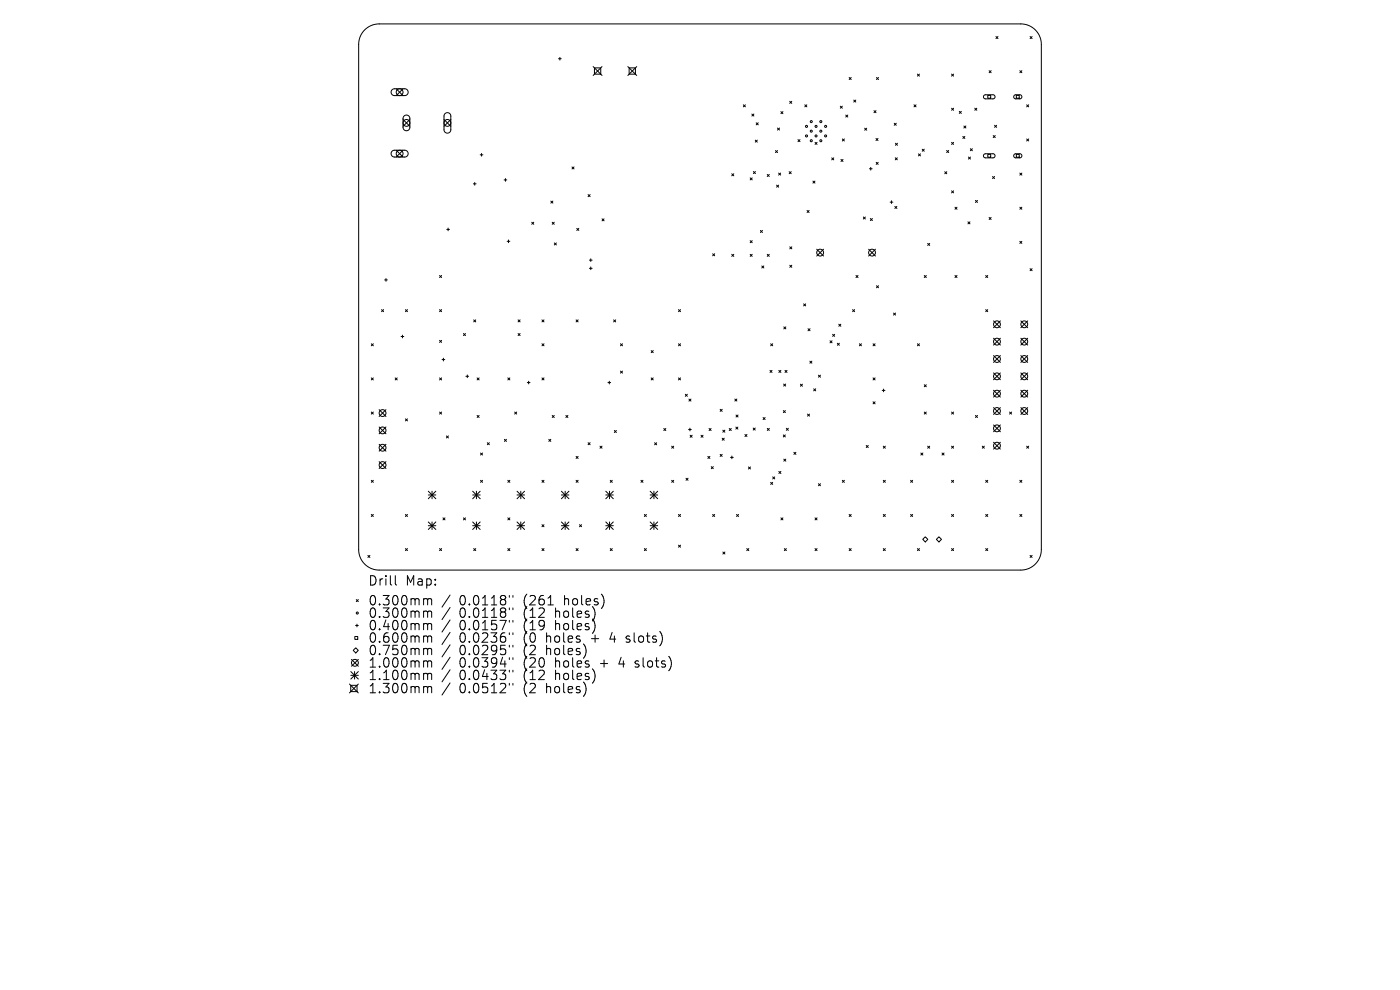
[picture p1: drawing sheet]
<svg xmlns="http://www.w3.org/2000/svg" width="297mm" height="210mm" viewBox="0 0 297 210" stroke-linecap="round" stroke-linejoin="round" font-family="sans-serif">
<defs><g id="words">
<g font-size="2.8">
<text x="78" y="124.5">Drill</text>
<text x="86" y="124.5">Map:</text>
<text x="78" y="128.7">0.300mm</text>
<text x="78" y="131.3">0.300mm</text>
<text x="97.5" y="128.7">0.0118&quot;</text>
<text x="97.5" y="131.3">0.0118&quot;</text>
<text x="111.2" y="128.7">(261</text>
<text x="111.2" y="131.3">(12</text>
<text x="118.1" y="131.3">holes)</text>
<text x="120" y="128.7">holes)</text>
<text x="78" y="134">0.400mm</text>
<text x="78" y="136.6">0.600mm</text>
<text x="97.5" y="134">0.0157&quot;</text>
<text x="97.5" y="136.6">0.0236&quot;</text>
<text x="111.2" y="134">(19</text>
<text x="111.2" y="136.6">(0</text>
<text x="116.1" y="136.6">holes</text>
<text x="118.1" y="134">holes)</text>
<text x="125.9" y="136.6">+</text>
<text x="130.1" y="136.6">4</text>
<text x="133.7" y="136.6">slots)</text>
<text x="78" y="139.3">0.750mm</text>
<text x="78" y="141.9">1.000mm</text>
<text x="97.5" y="139.3">0.0295&quot;</text>
<text x="97.5" y="141.9">0.0394&quot;</text>
<text x="111.2" y="139.3">(2</text>
<text x="111.2" y="141.9">(20</text>
<text x="116.1" y="139.3">holes)</text>
<text x="118.1" y="141.9">holes</text>
<text x="127.8" y="141.9">+</text>
<text x="132" y="141.9">4</text>
<text x="135.6" y="141.9">slots)</text>
<text x="78" y="144.6">1.100mm</text>
<text x="78" y="147.3">1.300mm</text>
<text x="97.5" y="144.6">0.0433&quot;</text>
<text x="97.5" y="147.3">0.0512&quot;</text>
<text x="111.2" y="144.6">(12</text>
<text x="111.2" y="147.3">(2</text>
<text x="116.1" y="147.3">holes)</text>
<text x="118.1" y="144.6">holes)</text>
</g>
</g></defs>
<g fill="none" stroke="#000" stroke-width=".21">
<path d="M77.4 6.3a4.3 4.3 0 0 1 3-1.2h136.2a4.3 4.3 0 0 1 4.3 4.3v107.2a4.3 4.3 0 0 1-4.3 4.3h-136.2a4.3 4.3 0 0 1-4.3-4.3v-107.2a4.3 4.3 0 0 1 1.3-3.1zM83.2 19l.4-.2h2.3a.72 .72 0 0 1 .7 .8 .72 .72 0 0 1-.7 .7h-2.2a.72 .72 0 0 1-.7-.5 .72 .72 0 0 1 .2-.8zM84.1 18.8l1.4 1.5M85.5 18.8l-1.4 1.5M118.5 12.5h.6M118.8 12.2v.5M125.8 14.1l1.9 1.9M126.1 14.4h1.3v1.3h-1.3zM127.7 14.1l-1.9 1.9M133.2 14.1l1.9 1.9M133.5 14.4h1.3v1.3h-1.3zM135.1 14.1l-1.9 1.9"/>
<path d="M180.1 16.4l.5 .5M180.6 16.4l-.5 .5M185.9 16.4l.5 .5M186.4 16.4l-.5 .5M194.6 15.7l.5 .5M195.1 15.7l-.5 .5M201.9 15.7l.4 .5M202.3 15.7l-.4 .5M209.8 15l.5 .4M210.3 15l-.5 .4M211.3 7.8l.4 .4M211.7 7.8l-.4 .4"/>
<path d="M216.4 15l.4 .4M216.8 15l-.4 .4M218.5 7.8l.5 .4M219 7.8l-.5 .4M83.2 32.1l.4-.2h2.3a.72 .72 0 0 1 .7 .7 .72 .72 0 0 1-.7 .7h-2.2a.72 .72 0 0 1-.7-.4 .72 .72 0 0 1 .2-.8zM84.1 31.9l1.4 1.4M85.5 31.9l-1.4 1.4M85.5 25.3l1.5 1.5M85.7 24.6a.72 .72 0 0 1 .8-.1 .72 .72 0 0 1 .5 .6v1.9a.72 .72 0 0 1-.8 .7 .72 .72 0 0 1-.7-.7v-1.9zM87 25.3l-1.5 1.5M94.2 25.3l1.4 1.5M94.4 24.1a.72 .72 0 0 1 .8-.1 .72 .72 0 0 1 .4 .6v2.9a.72 .72 0 0 1-.7 .7 .72 .72 0 0 1-.7-.7v-2.9z"/>
<path d="M95.6 25.3l-1.4 1.5M100.4 39h.6M100.7 38.7v.6M101.9 32.8h.5M102.2 32.6v.5M106.9 38.2h.6M107.2 37.9v.6M121.3 35.4l.5 .4M121.8 35.4l-.5 .4M155.2 36.9l.5 .4M155.7 36.9l-.5 .4M157.7 22.2l.4 .5"/>
<path d="M158.1 22.2l-.4 .5M159.1 37.7l.5 .5M159.5 24.2l.4 .4M159.6 37.7l-.5 .5M159.8 36.4l.5 .4M159.9 24.2l-.4 .4M160.2 29.7l.5 .5M160.3 36.4l-.5 .4M160.4 26l.5 .5M160.7 29.7l-.5 .5M160.9 26l-.5 .5M162.8 37l.4 .4"/>
<path d="M163.2 37l-.4 .4M164.5 31.9l.4 .5M164.8 39.3l.4 .4M164.9 27.2l.5 .4M164.9 31.9l-.4 .5M165.2 36.7l.4 .4M165.2 39.3l-.4 .4M165.4 27.2l-.5 .4M165.6 36.7l-.4 .4M165.7 23.7l.4 .4M166.1 23.7l-.4 .4M167.4 36.4l.5 .4"/>
<path d="M167.5 21.5l.5 .4M167.9 36.4l-.5 .4M168 21.5l-.5 .4M169.3 29.6l.4 .5M169.7 29.6l-.4 .5M170.7 22.2l.5 .5M171.2 22.2l-.5 .5M172.5 38.4l.4 .4M172.9 38.4l-.4 .4M172.9 30.2l.4 .4M173.3 30.2l-.4 .4M176.4 33.5l.5 .4"/>
<path d="M176.9 33.5l-.5 .4M178.3 22.5l.4 .5M178.4 33.8l.4 .5M178.7 22.5l-.4 .5M178.7 29.5l.4 .4M178.8 33.8l-.4 .5M179.1 29.5l-.4 .4M179.4 24.4l.5 .4M179.9 24.4l-.5 .4M181.1 21.2l.5 .5M181.6 21.2l-.5 .5M183.4 27.2l.5 .4"/>
<path d="M183.9 27.2l-.5 .4M184.4 35.8h.6M184.7 35.5v.6M185.4 23.5l.4 .4M185.8 29.4l.5 .4M185.8 23.5l-.4 .4M185.9 34.4l.4 .5M186.3 29.4l-.5 .4M186.3 34.4l-.4 .5M189.7 26.1l.4 .5M189.9 33.5l.5 .4M190 30.4l.4 .4"/>
<path d="M190.1 26.1l-.4 .5M190.4 33.5l-.5 .4M190.4 30.4l-.4 .4M193.9 22.2l.4 .5M194.3 22.2l-.4 .5M194.8 32.6l.5 .5M195.3 32.6l-.5 .5M195.6 31.6l.5 .5M196.1 31.6l-.5 .5M200.4 36.4l.5 .5M200.8 31.9l.5 .5M200.9 36.4l-.5 .5"/>
<path d="M201.3 31.9l-.5 .5M201.9 23l.4 .4M201.9 30.2l.4 .4M202.3 23l-.4 .4M202.3 30.2l-.4 .4M203.5 23.6l.4 .5M203.9 23.6l-.4 .5M204.3 28.9l.4 .5M204.5 26.7l.4 .5M204.7 28.9l-.4 .5M204.9 26.7l-.4 .5M205.5 33.3l.4 .4"/>
<path d="M205.9 31.5l.4 .5M205.9 33.3l-.4 .4M206.3 31.5l-.4 .5M206.8 23l.4 .4M207.2 23l-.4 .4M208.8 20.2l.2-.1h1.7l.3 .2 .1 .3-.4 .4h-1.7l-.4-.3zM208.8 32.7l.2-.1h1.7l.3 .2 .1 .3-.4 .4h-1.7l-.4-.3zM209.6 20.2h.6v.6h-.6zM209.6 32.7h.6v.7h-.6zM210.6 37.4l.4 .5M210.7 28.8l.4 .4M211 37.4l-.4 .5"/>
<path d="M211 26.6l.4 .4M211.1 28.8l-.4 .4M211.4 26.6l-.4 .4M215.2 20.2l1.3-.1 .2 .2 .1 .4-.3 .3h-1.1l-.3-.3zM215.2 32.7l1.3-.1 .2 .2 .1 .4-.4 .3h-1l-.3-.3zM215.6 20.2h.6v.6h-.6zM215.6 32.7h.6v.7h-.6zM216.4 36.7l.4 .5M216.8 36.7l-.4 .5M217.8 22.2l.4 .5M217.8 29.5l.4 .4M218.2 22.2l-.4 .5"/>
<path d="M218.2 29.5l-.4 .4M81.6 59.4h.6M81.9 59.1v.6M93.3 58.4l.4 .5M93.7 58.4l-.4 .5M94.8 48.7h.6M95.1 48.4v.6M107.6 51.2h.6M107.9 50.9v.6M112.8 47.1l.4 .5M113.2 47.1l-.4 .5M116.9 42.7l.4 .4"/>
<path d="M117.1 47.1l.5 .5M117.3 42.7l-.4 .4M117.6 47.1l-.5 .5M117.6 51.5l.4 .5M118 51.5l-.4 .5M122.4 48.4l.4 .5M122.8 48.4l-.4 .5M124.8 41.3l.4 .4M125 55.2h.6M125 56.9h.6M125.2 41.3l-.4 .4M125.3 54.9v.6"/>
<path d="M125.3 56.6v.6M127.7 46.4l.5 .5M128.2 46.4l-.5 .5M151.2 53.8l.4 .5M151.6 53.8l-.4 .5M155.2 54l.5 .4M155.7 54l-.5 .4M159.1 51.1l.5 .4M159.1 54l.5 .4M159.6 51.1l-.5 .4M159.6 54l-.5 .4M161.3 48.9l.5 .4"/>
<path d="M161.6 56.4l.4 .4M161.8 48.9l-.5 .4M162 56.4l-.4 .4M162.8 54l.4 .4M163.2 54l-.4 .4M167.5 52.4l.5 .4M167.5 56.3l.5 .4M168 52.4l-.5 .4M168 56.3l-.5 .4M171.2 44.6l.4 .5M171.6 44.6l-.4 .5M173.3 52.9l1.4 1.4"/>
<path d="M174.7 52.9l-1.4 1.4M181.6 58.4l.4 .5M182 58.4l-.4 .5M183.1 46l.5 .5M183.6 46l-.5 .5M184.3 52.9l1.4 1.4M184.6 46.4l.5 .4M185.1 46.4l-.5 .4M185.7 52.9l-1.4 1.4M188.8 42.9h.6M189.1 42.6v.6M189.8 43.8l.5 .4"/>
<path d="M190.3 43.8l-.5 .4M196.1 58.4l.4 .5M196.5 58.4l-.4 .5M196.8 51.6l.4 .5M197.2 51.6l-.4 .5M201.9 40.5l.4 .4M202.3 40.5l-.4 .4M202.6 44l.4 .4M202.6 58.4l.4 .5M203 44l-.4 .4M203 58.4l-.4 .5M205.3 47.1l.5 .4"/>
<path d="M205.8 47.1l-.5 .4M206.9 42.5l.5 .4M207.4 42.5l-.5 .4M209.1 58.4l.4 .5M209.5 58.4l-.4 .5M209.8 46.1l.5 .5M210.3 46.1l-.5 .5M216.4 44l.4 .4M216.4 51.2l.4 .4M216.8 51.2l-.4 .4M216.8 44l-.4 .4M218.5 57l.5 .4"/>
<path d="M219 57l-.5 .4M78.8 72.9l.4 .5M79.2 72.9l-.4 .5M80.9 65.7l.5 .4M81.4 65.7l-.5 .4M85.1 71.4h.6M85.4 71.1v.6M86 65.7l.4 .4M86.4 65.7l-.4 .4M93.3 65.7l.4 .4M93.3 72.2l.4 .4M93.7 65.7l-.4 .4"/>
<path d="M93.7 72.2l-.4 .4M93.8 76.3h.6M94.1 76v.6M98.3 70.8l.5 .4M98.8 70.8l-.5 .4M98.8 79.8h.6M99.1 79.5v.6M100.5 67.9l.4 .4M100.9 67.9l-.4 .4M109.9 67.9l.4 .4M109.9 70.8l.4 .4M110.3 70.8l-.4 .4"/>
<path d="M110.3 67.9l-.4 .4M115 72.9l.4 .5M115 67.9l.4 .4M115.4 72.9l-.4 .5M115.4 67.9l-.4 .4M122.2 67.9l.4 .4M122.6 67.9l-.4 .4M130.2 67.9l.4 .4M130.6 67.9l-.4 .4M131.6 72.9l.5 .5M131.6 78.7l.5 .5M132.1 72.9l-.5 .5"/>
<path d="M132.1 78.7l-.5 .5M138.1 74.4l.5 .4M138.6 74.4l-.5 .4M143.9 65.7l.5 .4M143.9 72.9l.5 .5M144.4 65.7l-.5 .4M144.4 72.9l-.5 .5M163.3 78.6l.5 .4M163.5 72.9l.4 .5M163.8 78.6l-.5 .4M163.9 72.9l-.4 .5M165.2 78.6l.5 .4"/>
<path d="M165.7 78.6l-.5 .4M166.3 69.3l.4 .5M166.5 78.6l.5 .4M166.7 69.3l-.4 .5M167 78.6l-.5 .4M170.5 64.5l.4 .4M170.9 64.5l-.4 .4M171.4 69.7l.5 .5M171.8 76.6l.4 .4M171.9 69.7l-.5 .5M172.2 76.6l-.4 .4M173.6 79.6l.5 .4"/>
<path d="M174.1 79.6l-.5 .4M176.1 72.3l.4 .4M176.5 72.3l-.4 .4M176.6 70.9l.5 .5M177.1 70.9l-.5 .5M177.6 72.8l.5 .4M177.9 68.8l.5 .4M178.1 72.8l-.5 .4M178.4 68.8l-.5 .4M180.9 65.7l.4 .4M181.3 65.7l-.4 .4M182.3 72.9l.5 .5"/>
<path d="M182.8 72.9l-.5 .5M185.2 72.9l.4 .5M185.6 72.9l-.4 .5M185.9 60.6l.5 .4M186.4 60.6l-.5 .4M189.6 66.4l.4 .4M190 66.4l-.4 .4M194.6 72.9l.5 .5M195.1 72.9l-.5 .5M209.1 65.7l.4 .4M209.5 65.7l-.4 .4M210.8 68.1l1.4 1.4"/>
<path d="M210.8 71.7l1.4 1.5M210.8 75.4l1.4 1.5M210.8 79.1l1.4 1.5M212.2 71.7l-1.4 1.5M212.2 68.1l-1.4 1.4M212.2 75.4l-1.4 1.5M212.2 79.1l-1.4 1.5M216.6 68.1l1.4 1.4M216.6 71.7l1.4 1.5M216.6 75.4l1.4 1.5M216.6 79.1l1.4 1.5M218 68.1l-1.4 1.4"/>
<path d="M218 71.7l-1.4 1.5M218 75.4l-1.4 1.5M218 79.1l-1.4 1.5M78.8 80.2l.4 .4M78.8 87.4l.4 .4M79.2 80.2l-.4 .4M79.2 87.4l-.4 .4M80.4 86.9l1.5 1.4M80.4 90.6l1.5 1.4M80.4 94.3l1.5 1.4M80.4 97.9l1.5 1.5M81.9 86.9l-1.5 1.4"/>
<path d="M81.9 90.6l-1.5 1.4M81.9 94.3l-1.5 1.4M81.9 97.9l-1.5 1.5M83.8 80.2l.5 .4M84.3 80.2l-.5 .4M86 88.9l.4 .4M86.4 88.9l-.4 .4M93.3 87.4l.4 .4M93.3 80.2l.4 .4M93.7 87.4l-.4 .4M93.7 80.2l-.4 .4M94.7 92.5l.4 .4"/>
<path d="M95.1 92.5l-.4 .4M101.2 88.1l.5 .5M101.2 80.2l.5 .4M101.7 80.2l-.5 .4M101.7 88.1l-.5 .5M101.9 96.1l.5 .4M102.4 96.1l-.5 .4M103.4 93.9l.4 .4M103.8 93.9l-.4 .4M107 93.2l.4 .4M107.4 93.2l-.4 .4M107.7 80.2l.5 .4"/>
<path d="M108.2 80.2l-.5 .4M109.2 87.4l.4 .4M109.6 87.4l-.4 .4M111.9 81.2h.5M112.2 80.9v.5M115 80.2l.4 .4M115.4 80.2l-.4 .4M116.4 93.2l.5 .4M116.9 93.2l-.5 .4M117.1 88.1l.5 .5M117.6 88.1l-.5 .5M120 88.1l.5 .5"/>
<path d="M120.5 88.1l-.5 .5M122.2 96.8l.4 .5M122.6 96.8l-.4 .5M124.8 93.9l.4 .4M125.2 93.9l-.4 .4M127.3 94.6l.4 .5M127.7 94.6l-.4 .5M129 81.2h.5M129.3 80.9v.5M130.3 91.3l.5 .4M130.8 91.3l-.5 .4M138.1 80.2l.5 .4"/>
<path d="M138.6 80.2l-.5 .4M138.9 93.9l.4 .5M139.3 93.9l-.4 .5M140.8 90.9l.5 .4M141.3 90.9l-.5 .4M142.5 94.6l.4 .5M142.9 94.6l-.4 .5M143.9 80.2l.5 .4M144.4 80.2l-.5 .4M145.4 83.6l.4 .5M145.8 83.6l-.4 .5M146.1 91.1h.6"/>
<path d="M146.1 84.7l.5 .4M146.4 90.8v.6M146.4 92.3l.4 .5M146.6 84.7l-.5 .4M146.8 92.3l-.4 .5M148.7 92.3l.5 .5M149.2 92.3l-.5 .5M150.2 96.8l.4 .5M150.4 90.9l.5 .4M150.6 96.8l-.4 .5M150.9 90.9l-.5 .4M150.9 99l.4 .4"/>
<path d="M151.3 99l-.4 .4M152.8 96.4l.4 .4M152.8 86.8l.4 .5M153.2 86.8l-.4 .5M153.2 96.4l-.4 .4M153.2 93l.4 .4M153.3 91.3l.5 .4M153.6 93l-.4 .4M153.8 91.3l-.5 .4M154.7 90.9l.4 .4M155 97h.6M155.1 90.9l-.4 .4"/>
<path d="M155.3 96.7v.6M155.9 84.6l.4 .5M156.1 90.6l.4 .4M156.1 88l.5 .5M156.3 84.6l-.4 .5M156.5 90.6l-.4 .4M156.6 88l-.5 .5M158 92.2l.5 .4M158.5 92.2l-.5 .4M158.8 99.1l.4 .4M159.2 99.1l-.4 .4M159.8 90.8l.4 .4"/>
<path d="M160.2 90.8l-.4 .4M161.9 88.6l.4 .4M162.3 88.6l-.4 .4M162.8 90.9l.4 .4M163.2 90.9l-.4 .4M166.2 92.3l.4 .4M166.2 87.1l.4 .4M166.2 81.5l.5 .4M166.3 97.4l.4 .4M166.6 92.3l-.4 .4M166.6 87.1l-.4 .4M166.7 81.5l-.5 .4"/>
<path d="M166.7 97.4l-.4 .4M166.8 90.9l.4 .4M167.2 90.9l-.4 .4M168.4 95.9l.4 .5M168.8 95.9l-.4 .5M169.8 81.5l.4 .4M170.2 81.5l-.4 .4M171.3 87.8l.4 .5M171.7 87.8l-.4 .5M172.6 82.5l.4 .4M173 82.5l-.4 .4M183.8 94.5l.4 .4"/>
<path d="M184.2 94.5l-.4 .4M185.2 80.2l.4 .4M185.2 85.2l.4 .5M185.6 85.2l-.4 .5M185.6 80.2l-.4 .4M187.2 82.8h.5M187.4 94.6l.4 .5M187.4 82.5v.6M187.8 94.6l-.4 .5M195.4 96.1l.4 .4M195.8 96.1l-.4 .4M196.1 81.6l.4 .4"/>
<path d="M196.1 87.4l.4 .4M196.5 81.6l-.4 .4M196.5 87.4l-.4 .4M196.8 94.6l.4 .5M197.2 94.6l-.4 .5M199.8 96.1l.5 .4M200.3 96.1l-.5 .4M201.9 87.4l.4 .4M201.9 94.6l.4 .5M202.3 87.4l-.4 .4M202.3 94.6l-.4 .5M206.9 88.1l.5 .5"/>
<path d="M207.4 88.1l-.5 .5M208.4 94.6l.4 .5M208.8 94.6l-.4 .5M210.8 82.8l1.4 1.4M210.8 86.5l1.4 1.4M210.8 90.1l1.4 1.5M210.8 93.8l1.4 1.5M212.2 82.8l-1.4 1.4M212.2 86.5l-1.4 1.4M212.2 90.1l-1.4 1.5M212.2 93.8l-1.4 1.5M214.2 87.4l.4 .4"/>
<path d="M214.6 87.4l-.4 .4M216.6 82.8l1.4 1.4M216.6 86.5l1.4 1.4M217.8 94.6l.4 .5M218 82.8l-1.4 1.4M218 86.5l-1.4 1.4M218.2 94.6l-.4 .5M78 117.8l.5 .5M78.5 117.8l-.5 .5M78.8 101.9l.4 .4M78.8 109.1l.4 .5M79.2 101.9l-.4 .4"/>
<path d="M79.2 109.1l-.4 .5M86 109.1l.4 .5M86 116.4l.4 .4M86.4 109.1l-.4 .5M86.4 116.4l-.4 .4M90.9 104.2l1.6 1.6M90.9 105h1.6M90.9 110.7l1.6 1.6M90.9 111.5h1.6M91.7 104.2v1.6M91.7 110.7v1.6M92.5 104.2l-1.6 1.6"/>
<path d="M92.5 110.7l-1.6 1.6M93.3 116.4l.4 .4M93.7 116.4l-.4 .4M94 109.9l.4 .4M94.4 109.9l-.4 .4M98.3 109.9l.5 .4M98.8 109.9l-.5 .4M100.3 105h1.6M100.3 111.5h1.6M100.3 104.2l1.6 1.6M100.3 110.7l1.6 1.6M100.5 116.4l.4 .4"/>
<path d="M100.9 116.4l-.4 .4M101.1 104.2v1.6M101.1 110.7v1.6M101.9 104.2l-1.6 1.6M101.9 110.7l-1.6 1.6M101.9 101.9l.5 .4M102.4 101.9l-.5 .4M107.7 101.9l.5 .4M107.7 109.9l.5 .4M107.7 116.4l.5 .4M108.2 101.9l-.5 .4M108.2 109.9l-.5 .4"/>
<path d="M108.2 116.4l-.5 .4M109.7 105h1.6M109.7 111.5h1.6M109.7 104.2l1.6 1.6M109.7 110.7l1.6 1.6M110.5 104.2v1.6M110.5 110.7v1.6M111.3 104.2l-1.6 1.6M111.3 110.7l-1.6 1.6M115 101.9l.4 .4M115 111.3l.4 .4M115 116.4l.4 .4"/>
<path d="M115.4 101.9l-.4 .4M115.4 111.3l-.4 .4M115.4 116.4l-.4 .4M119.1 105h1.6M119.1 111.5h1.6M119.1 104.2l1.6 1.6M119.1 110.7l1.6 1.6M119.9 104.2v1.6M119.9 110.7v1.6M120.7 104.2l-1.6 1.6M120.7 110.7l-1.6 1.6M122.2 101.9l.4 .4"/>
<path d="M122.2 116.4l.4 .4M122.6 101.9l-.4 .4M122.6 116.4l-.4 .4M122.9 111.3l.5 .4M123.4 111.3l-.5 .4M128.5 105h1.6M128.5 111.5h1.6M128.5 104.2l1.6 1.6M128.5 110.7l1.6 1.6M129.3 104.2v1.6M129.3 110.7v1.6M129.5 116.4l.4 .4"/>
<path d="M129.5 101.9l.4 .4M129.9 101.9l-.4 .4M129.9 116.4l-.4 .4M130.1 104.2l-1.6 1.6M130.1 110.7l-1.6 1.6M136 101.9l.4 .4M136.4 101.9l-.4 .4M136.7 109.1l.4 .5M136.7 116.4l.4 .4M137.1 109.1l-.4 .5M137.1 116.4l-.4 .4M137.9 105h1.6"/>
<path d="M137.9 111.5h1.6M137.9 104.2l1.6 1.6M137.9 110.7l1.6 1.6M138.7 104.2v1.6M138.7 110.7v1.6M139.5 104.2l-1.6 1.6M139.5 110.7l-1.6 1.6M142.5 101.9l.4 .4M142.9 101.9l-.4 .4M143.9 109.1l.5 .5M143.9 115.6l.5 .5M144.4 109.1l-.5 .5"/>
<path d="M144.4 115.6l-.5 .5M145.5 101.5l.5 .4M146 101.5l-.5 .4M151.2 109.1l.4 .5M151.6 109.1l-.4 .5M153.4 117.1l.4 .4M153.8 117.1l-.4 .4M156.2 109.1l.5 .5M156.7 109.1l-.5 .5M158.4 116.4l.5 .4M158.9 116.4l-.5 .4M163.5 102.3l.4 .5"/>
<path d="M163.9 102.3l-.4 .5M163.9 101.2l.5 .4M164.4 101.2l-.5 .4M165.2 100l.5 .4M165.7 100l-.5 .4M165.7 109.9l.4 .4M166.1 109.9l-.4 .4M166.4 116.4l.4 .4M166.8 116.4l-.4 .4M172.9 109.9l.4 .4M172.9 116.4l.4 .4M173.3 109.9l-.4 .4"/>
<path d="M173.3 116.4l-.4 .4M173.6 102.6l.5 .4M174.1 102.6l-.5 .4M178.7 101.9l.4 .4M179.1 101.9l-.4 .4M180.1 109.1l.5 .5M180.1 116.4l.5 .4M180.6 109.1l-.5 .5M180.6 116.4l-.5 .4M187.4 116.4l.4 .4M187.4 101.9l.4 .4M187.4 109.1l.4 .5"/>
<path d="M187.8 101.9l-.4 .4M187.8 109.1l-.4 .5M187.8 116.4l-.4 .4M193.2 101.9l.4 .4M193.2 109.1l.4 .5M193.6 101.9l-.4 .4M193.6 109.1l-.4 .5M194.6 116.4l.5 .4M195.1 116.4l-.5 .4M195.8 114.4l.5-.5 .5 .5-.5 .6zM198.6 114.4l.6-.5 .5 .5-.5 .6zM201.9 109.1l.4 .5"/>
<path d="M201.9 101.9l.4 .4M201.9 116.4l.4 .4M202.3 101.9l-.4 .4M202.3 109.1l-.4 .5M202.3 116.4l-.4 .4M209.1 101.9l.4 .4M209.1 109.1l.4 .5M209.1 116.4l.4 .4M209.5 101.9l-.4 .4M209.5 109.1l-.4 .5M209.5 116.4l-.4 .4M216.4 101.9l.4 .4"/>
<path d="M216.4 109.1l.4 .5M216.8 101.9l-.4 .4M216.8 109.1l-.4 .5M218.5 117.8l.5 .5M219 117.8l-.5 .5M74.6 139.9l1.4 1.4M75.3 135h.6v.6h-.6zM75.4 132.7h.6M75.5 137.4l.5 .6-.5 .5-.6-.5zM75.6 127.2l.4 .4M75.7 132.4v.6M76 127.2l-.4 .4"/>
<path d="M76 139.9l-1.4 1.4M83.9 122.1v1.7l.2 .3M90.1 127h.3l.3 .3M90.1 129.6h.3l.3 .3M90.1 132.3l.5 .1 .1 .2M90.1 134.9l.5 .1 .1 .2M90.1 137.5h.3l.3 .3M90.7 127.3l.3-.3 .5 .1 .1 1.2M90.7 127.3v1M90.7 129.9v1.1M90.7 132.6v1M90.7 135.2v1"/>
<path d="M90.7 137.8v1.1M90.7 129.9l.3-.3 .5 .1 .1 1.3M90.7 132.6l.3-.3 .5 .1 .1 1.2M90.7 135.2l.3-.3 .5 .1 .1 1.2M90.7 137.8l.3-.3 .5 .1 .1 1.3M95.5 126.2l-1.7 2.6M95.5 128.9l-1.7 2.5M95.5 131.5l-1.7 2.6M95.5 134.1l-1.7 2.6M95.5 136.8l-1.7 2.6M95.5 139.4l-1.7 2.6M108.1 126.3v.4"/>
<path d="M108.1 129v.3M108.1 131.6v.4M108.1 134.2v.4M108.1 136.9v.4M108.1 139.5v.4M108.8 126.3v.4M108.8 129v.3M108.8 131.6v.4M108.8 134.2v.4M108.8 136.9v.4M108.8 139.5v.4M116.2 128.3h1.2"/>
<path d="M132.8 136.1l.2 .1M132.9 135v.5M74.1 145.1l1.9 1.9M74.4 145.4h1.3v1.3h-1.3zM74.4 142.5l1.6 1.5M74.4 143.3h1.6M75.2 142.5v1.5M76 142.5l-1.6 1.5M76 145.1l-1.9 1.9M90.1 140.2l.5 .1 .1 .2M90.1 142.8h.3l.3 .3M90.1 145.6l.5 .1 .1 .2"/>
<path d="M90.7 140.5v1M90.7 143.1v1.1M90.7 145.9v1.1M90.7 140.5l.3-.3 .5 .1 .1 1.2M90.7 143.1l.3-.3 .5 .1 .1 1.3M90.7 145.9l.3-.3 .5 .1 .1 1.3M95.5 142.1l-1.7 2.5M95.5 144.9l-1.7 2.5M108.1 142.2v.3M108.1 145v.3M108.8 142.2v.3M108.8 145v.3"/>
<path d="M134.7 141.4l.2 .1M134.8 140.3v.5"/>
<circle cx="84.8" cy="19.6" r=".72"/>
<circle cx="84.8" cy="32.6" r=".72"/>
<circle cx="86.2" cy="26.1" r=".72"/>
<circle cx="94.9" cy="26.1" r=".72"/>
<circle cx="171.1" cy="28.8" r=".22"/>
<circle cx="171.1" cy="26.8" r=".22"/>
<circle cx="172.1" cy="25.8" r=".22"/>
<circle cx="172.1" cy="29.9" r=".22"/>
<circle cx="172.1" cy="27.8" r=".22"/>
<circle cx="173.1" cy="28.8" r=".22"/>
<circle cx="173.1" cy="26.8" r=".22"/>
<circle cx="174.1" cy="25.8" r=".22"/>
<circle cx="174.1" cy="29.9" r=".22"/>
<circle cx="174.1" cy="27.8" r=".22"/>
<circle cx="175.1" cy="28.8" r=".22"/>
<circle cx="175.1" cy="26.8" r=".22"/>
<circle cx="174" cy="53.6" r=".72"/>
<circle cx="185" cy="53.6" r=".72"/>
<circle cx="211.5" cy="72.5" r=".72"/>
<circle cx="211.5" cy="79.8" r=".72"/>
<circle cx="211.5" cy="68.8" r=".72"/>
<circle cx="211.5" cy="76.2" r=".72"/>
<circle cx="217.3" cy="72.5" r=".72"/>
<circle cx="217.3" cy="79.8" r=".72"/>
<circle cx="217.3" cy="76.2" r=".72"/>
<circle cx="217.3" cy="68.8" r=".72"/>
<circle cx="81.2" cy="95" r=".72"/>
<circle cx="81.2" cy="98.7" r=".72"/>
<circle cx="81.2" cy="91.3" r=".72"/>
<circle cx="81.2" cy="87.6" r=".72"/>
<circle cx="211.5" cy="90.9" r=".72"/>
<circle cx="211.5" cy="87.2" r=".72"/>
<circle cx="211.5" cy="94.5" r=".72"/>
<circle cx="211.5" cy="83.5" r=".72"/>
<circle cx="217.3" cy="87.2" r=".72"/>
<circle cx="217.3" cy="83.5" r=".72"/>
<circle cx="75.8" cy="130" r=".22"/>
<circle cx="75.3" cy="140.6" r=".72"/>
</g>
<use href="#words"/>
</svg>
